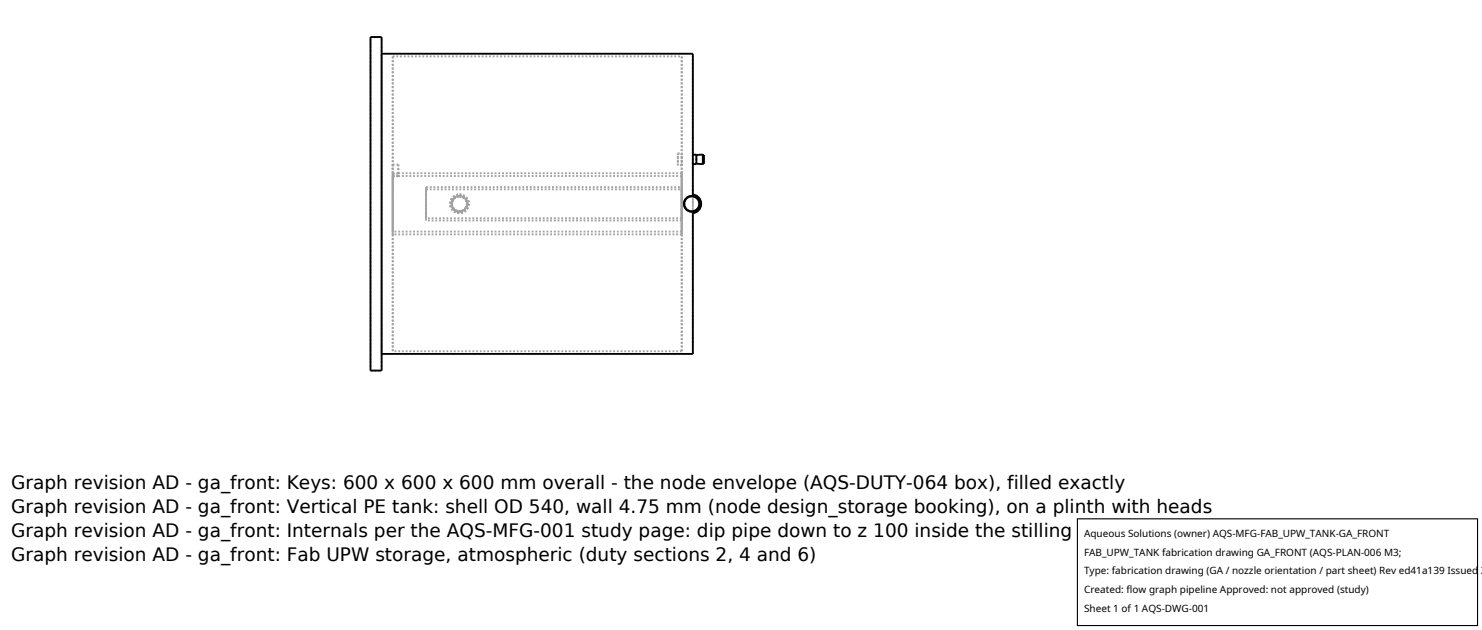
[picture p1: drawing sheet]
<svg xmlns="http://www.w3.org/2000/svg" width="212mm" height="90mm" viewBox="0 0 212 90" stroke-linecap="round" stroke-linejoin="round" font-family="sans-serif">
<defs><g id="words">
<g font-size="2.6">
<text x="1.6" y="69.8">Graph revision AD - ga_front: Keys: 600 x 600 x 600 mm overall - the node envelope (AQS-DUTY-064 box), filled exactly</text>
<text x="1.6" y="73.3">Graph revision AD - ga_front: Vertical PE tank: shell OD 540, wall 4.75 mm (node design_storage booking), on a plinth with heads</text>
<text x="1.6" y="76.7">Graph revision AD - ga_front: Internals per the AQS-MFG-001 study page: dip pipe down to z 100 inside the stilling well (sheet IN01)</text>
<text x="1.6" y="80.2">Graph revision AD - ga_front: Fab UPW storage, atmospheric (duty sections 2, 4 and 6)</text>
</g>
<g font-size="1.4">
<text x="154.8" y="76.6">Aqueous Solutions (owner) AQS-MFG-FAB_UPW_TANK-GA_FRONT</text>
<text x="154.8" y="79.3">FAB_UPW_TANK fabrication drawing GA_FRONT (AQS-PLAN-006 M3;</text>
<text x="154.8" y="82">Type: fabrication drawing (GA / nozzle orientation / part sheet) Rev ed41a139 Issued 2</text>
<text x="154.8" y="84.7">Created: flow graph pipeline Approved: not approved (study)</text>
<text x="154.8" y="87.4">Sheet 1 of 1 AQS-DWG-001</text>
</g>
</g></defs>
<g fill="none" stroke="#a0a0a0" stroke-width=".26" stroke-dasharray=".3 .3" stroke-linecap="butt">
<path d="M52.9 5.3h1.6M54.5 7.7v42.8M56.1 8.1v42.1M56.1 8.1h41.3M97.4 8.1v42.1M56.1 25.1v8M56.1 33.1v-8M56.1 25.1v.1M56.1 25.2v-.1M56.1 24.8v-1.3M56.1 23.5v1.3M56.1 24.8v8.7"/>
<path d="M56.1 33.5v-8.7M56.1 25.2h.8M56.1 23.5h.8M56.9 25.1h-.8M56.9 25.1h40.5M56.9 25.1v.1M56.9 25.2v-.1M56.9 24.8h-.8M56.9 24.7v.1M56.9 24.8v-.1M56.9 24.8v-1.3M56.9 23.5v1.3"/>
<path d="M60.9 26.7v4.8M60.9 31.5v-4.8M60.9 26.7h36.5M60.9 27v4.2M60.9 31.2v-4.2M60.9 27h36.5M65.6 28l-.4 .1-.4 .2-.2 .4-.1 .4 .1 .4 .3 .4 .3 .2 .4 .1 .5-.1 .3-.2 .3-.4v-.4l-.1-.4-.2-.4-.4-.2-.4-.1M65.6 28l.4 .1 .4 .2 .3 .4v.4v.4l-.3 .4-.3 .2-.4 .1h-.5l-.4-.3-.2-.3-.1-.5 .1-.4 .2-.4 .3-.2 .5-.1M65.6 28l.4 .1 .4 .3 .2 .3 .1 .4-.1 .4-.2 .3-.4 .3-.4 .1-.4-.1-.4-.3-.2-.3-.1-.4 .1-.4 .2-.3 .4-.3 .4-.1M65.6 28l-.4 .1-.3 .2-.3 .4-.1 .4 .1 .4 .2 .3 .4 .3 .4 .1 .4-.1 .4-.2 .2-.3 .1-.4v-.4l-.3-.4-.3-.3-.5-.1M65.6 27.8l.5 .1 .4 .2 .3 .5 .2 .5-.2 .5-.3 .5-.4 .3h-.5h-.5l-.4-.3-.3-.5-.1-.5 .1-.5 .3-.5 .4-.2 .5-.1M96.8 21.9v1.7"/>
<path d="M96.8 23.6v-1.7M96.8 21.9h.6M97.4 25.1v8M97.4 33.1v-8M97.4 26.7v4.8M97.4 31.5v-4.8M97.4 27v4.2M97.4 31.2v-4.2M97.4 24.7h-40.5M97.4 24.7v8.8M97.4 33.5v-8.8M97.4 21.9v1.7"/>
<path d="M97.4 23.6v-1.7M97.4 33.1h-41.3M97.4 31.5h-36.5M97.4 31.2h-36.5M97.4 33.5h-41.3M97.4 23.6h-.6M98.8 28h.2M98.8 28l-.5 .1-.3 .2-.2 .4-.1 .4 .1 .4 .2 .4 .4 .3h.4l.5-.1 .3-.2 .3-.4v-.4l-.1-.4-.2-.4-.4-.2-.4-.1M98.8 28l-.4 .1-.4 .3-.2 .3-.1 .4 .1 .4 .3 .4 .3 .2 .4 .1 .5-.1 .3-.3 .2-.3 .1-.4-.1-.4-.2-.4-.4-.2-.4-.1M99 30.2h-.5l-.4-.2-.3-.4-.1-.4 .1-.5 .2-.4 .3-.2 .5-.1M99 30.2l.6-.4 .3-.7-.3-.7-.6-.4M99 30.2v.2"/>
<path d="M99 27.8v.2M99 30.4l.4-.1 .4-.3 .3-.4v-.5v-.5l-.3-.4-.4-.3-.4-.1M99 27.8v2.6M99 22.1v1.3M99 23.4v-1.3M99.5 23.4v-1.3M99.5 22.1v1.3M100.4 23.4v-1.3M100.4 22.1v1.3M100.5 23.4v-1.3M52.9 52.9h1.6M52.9 52.9v-47.6"/>
<path d="M54.5 52.9v-47.6M54.5 50.5v-42.8M56.1 50.2v-42.1M97.4 50.2v-42.1M97.4 50.2h-41.3M99 50.5v-42.8"/>
</g>
<g fill="none" stroke="#000" stroke-width=".26">
<path d="M52.9 5.3h1.6v47.6h-1.6zM54.5 7.7h44.5v20.3M99 27.8l.4 .1 .4 .3 .3 .4v.5v.5l-.3 .4-.4 .3-.4 .1M99 30.2v20.3h-44.5M99 22.1h.5v1.3h-.5M99.5 22.1h.9v1.3h-.9M100.4 22.1h.1v1.3h-.1"/>
<circle cx="98.8" cy="29.1" r="1.13"/>
<circle cx="98.8" cy="29.1" r="1.07"/>
</g>
<path d="M153.9 74.1h57.1v15.2h-57.1z" fill="#fff" stroke="#000" stroke-width=".16"/>
<use href="#words"/>
</svg>
